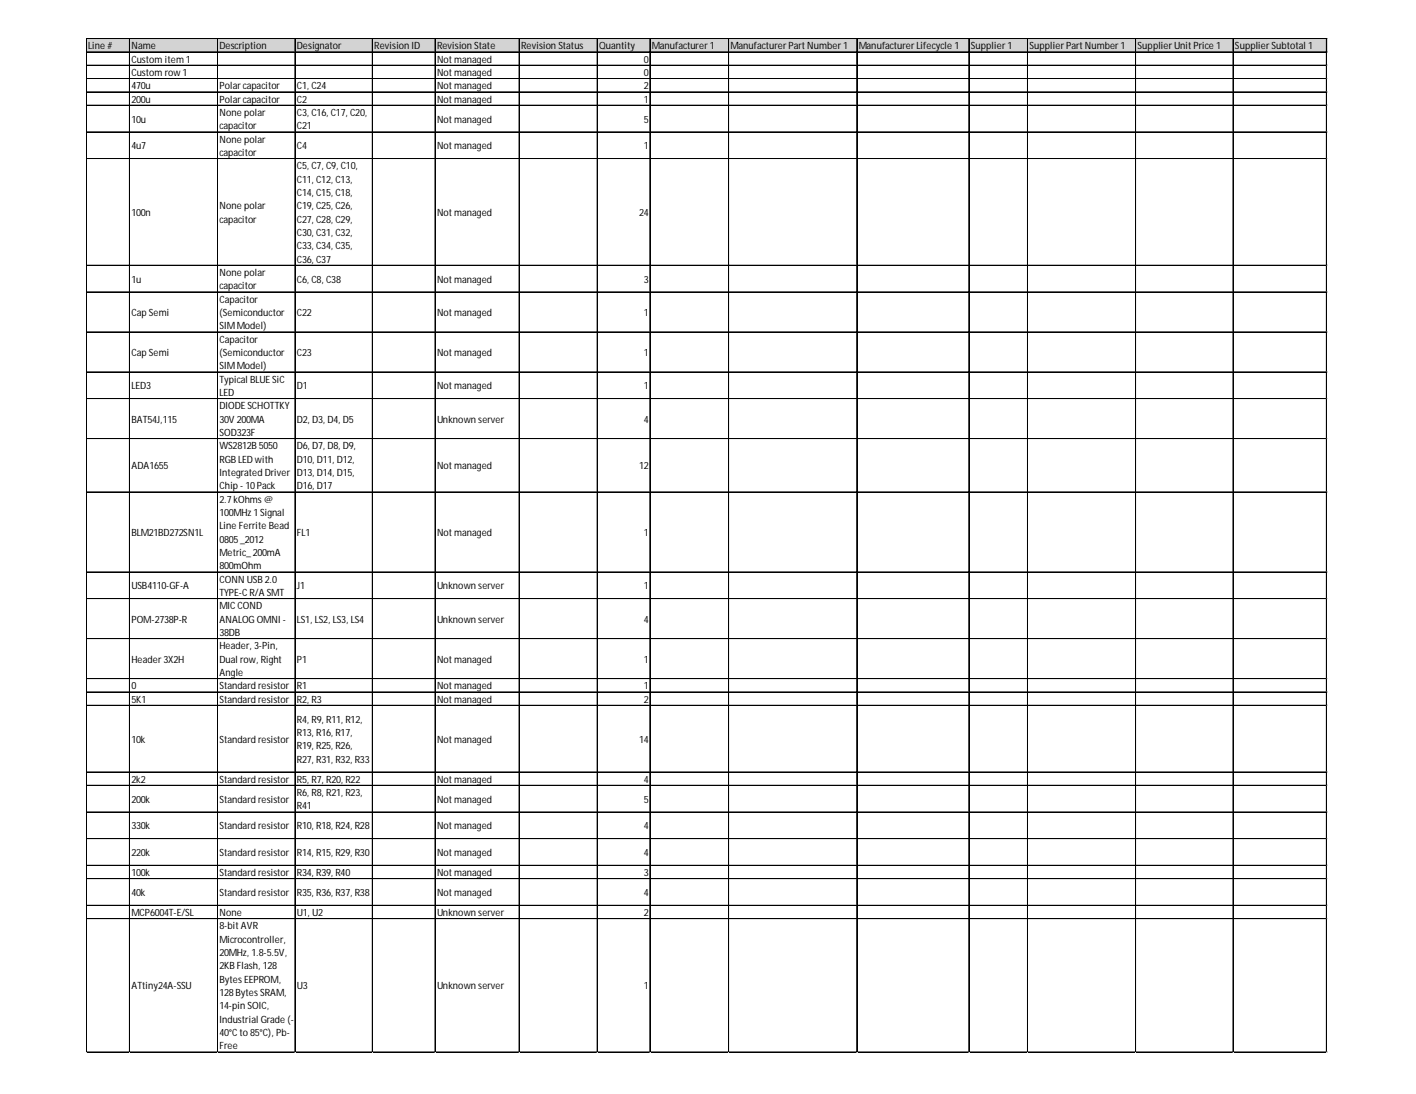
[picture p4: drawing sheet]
<svg xmlns="http://www.w3.org/2000/svg" width="279mm" height="216mm" viewBox="0 0 279 216" stroke-linecap="round" stroke-linejoin="round" font-family="sans-serif">
<defs><g id="words">
<g font-size="2">
<text x="17.4" y="9.7">Line #</text>
<text x="25.9" y="9.7">Name</text>
<text x="43.3" y="9.7">Description</text>
<text x="58.6" y="9.7">Designator</text>
<text x="73.9" y="9.7">Revision ID</text>
<text x="86.2" y="9.7">Revision State</text>
<text x="102.8" y="9.7">Revision Status</text>
<text x="118.2" y="9.7">Quantity</text>
<text x="128.6" y="9.7">Manufacturer 1</text>
<text x="144.2" y="9.7">Manufacturer Part Number 1</text>
<text x="169.4" y="9.7">Manufacturer Lifecycle 1</text>
<text x="191.5" y="9.7">Supplier 1</text>
<text x="203.1" y="9.7">Supplier Part Number 1</text>
<text x="224.5" y="9.7">Supplier Unit Price 1</text>
<text x="243.7" y="9.7">Supplier Subtotal 1</text>
<text x="25.9" y="12.4">Custom item 1</text>
<text x="25.9" y="15">Custom row 1</text>
<text x="25.9" y="17.6">470u</text>
<text x="43.3" y="17.6">Polar capacitor</text>
<text x="58.6" y="17.6">C1, C24</text>
<text x="86.2" y="12.4">Not managed</text>
<text x="86.2" y="15">Not managed</text>
<text x="86.2" y="17.6">Not managed</text>
<text x="127" y="12.4">0</text>
<text x="127" y="15">0</text>
<text x="127" y="17.6">2</text>
<text x="25.9" y="20.3">200u</text>
<text x="43.3" y="20.3">Polar capacitor</text>
<text x="43.3" y="22.9">None polar</text>
<text x="58.6" y="20.3">C2</text>
<text x="58.6" y="22.9">C3, C16, C17, C20,</text>
<text x="86.2" y="20.3">Not managed</text>
<text x="127" y="20.3">1</text>
<text x="25.9" y="24.2">10u</text>
<text x="25.9" y="29.5">4u7</text>
<text x="43.3" y="25.5">capacitor</text>
<text x="43.3" y="28.2">None polar</text>
<text x="58.6" y="25.5">C21</text>
<text x="58.6" y="29.5">C4</text>
<text x="86.2" y="24.2">Not managed</text>
<text x="86.2" y="29.5">Not managed</text>
<text x="127" y="24.2">5</text>
<text x="127" y="29.5">1</text>
<text x="43.3" y="30.8">capacitor</text>
<text x="58.6" y="33.4">C5, C7, C9, C10,</text>
<text x="43.3" y="41.3">None polar</text>
<text x="58.6" y="36.1">C11, C12, C13,</text>
<text x="58.6" y="38.7">C14, C15, C18,</text>
<text x="58.6" y="41.3">C19, C25, C26,</text>
<text x="25.9" y="42.6">100n</text>
<text x="43.3" y="44">capacitor</text>
<text x="58.6" y="44">C27, C28, C29,</text>
<text x="58.6" y="46.6">C30, C31, C32,</text>
<text x="86.2" y="42.6">Not managed</text>
<text x="126.1" y="42.6">24</text>
<text x="58.6" y="49.2">C33, C34, C35,</text>
<text x="58.6" y="51.8">C36, C37</text>
<text x="25.9" y="55.8">1u</text>
<text x="43.3" y="54.5">None polar</text>
<text x="43.3" y="57.1">capacitor</text>
<text x="43.3" y="59.7">Capacitor</text>
<text x="58.6" y="55.8">C6, C8, C38</text>
<text x="86.2" y="55.8">Not managed</text>
<text x="127" y="55.8">3</text>
<text x="25.9" y="62.4">Cap Semi</text>
<text x="43.3" y="62.4">(Semiconductor</text>
<text x="43.3" y="65">SIMModel)</text>
<text x="58.6" y="62.4">C22</text>
<text x="86.2" y="62.4">Not managed</text>
<text x="127" y="62.4">1</text>
<text x="25.9" y="70.3">Cap Semi</text>
<text x="43.3" y="67.6">Capacitor</text>
<text x="43.3" y="70.3">(Semiconductor</text>
<text x="58.6" y="70.3">C23</text>
<text x="86.2" y="70.3">Not managed</text>
<text x="127" y="70.3">1</text>
<text x="25.9" y="76.8">LED3</text>
<text x="43.3" y="72.9">SIMModel)</text>
<text x="43.3" y="75.5">Typical BLUE SiC</text>
<text x="58.6" y="76.8">D1</text>
<text x="86.2" y="76.8">Not managed</text>
<text x="127" y="76.8">1</text>
<text x="25.9" y="83.4">BAT54J,115</text>
<text x="43.3" y="78.2">LED</text>
<text x="43.3" y="80.8">DIODE SCHOTTKY</text>
<text x="43.3" y="83.4">30V 200MA</text>
<text x="58.6" y="83.4">D2, D3, D4, D5</text>
<text x="86.2" y="83.4">Unknown server</text>
<text x="127" y="83.4">4</text>
<text x="43.3" y="86.1">SOD323F</text>
<text x="43.3" y="88.7">WS2812B 5050</text>
<text x="58.6" y="88.7">D6, D7, D8, D9,</text>
<text x="25.9" y="92.6">ADA1655</text>
<text x="43.3" y="91.3">RGB LED with</text>
<text x="43.3" y="94">Integrated Driver</text>
<text x="58.6" y="91.3">D10, D11, D12,</text>
<text x="58.6" y="94">D13, D14, D15,</text>
<text x="86.2" y="92.6">Not managed</text>
<text x="126.1" y="92.6">12</text>
<text x="43.3" y="96.6">Chip - 10Pack</text>
<text x="43.3" y="99.2">2.7kOhms @</text>
<text x="43.3" y="101.9">100MHz 1Signal</text>
<text x="58.6" y="96.6">D16, D17</text>
<text x="25.9" y="105.8">BLM21BD272SN1L</text>
<text x="43.3" y="104.5">Line Ferrite Bead</text>
<text x="43.3" y="107.1">0805_2012</text>
<text x="58.6" y="105.8">FL1</text>
<text x="86.2" y="105.8">Not managed</text>
<text x="127" y="105.8">1</text>
<text x="43.3" y="109.7">Metric_200mA</text>
<text x="43.3" y="112.4">800mOhm</text>
<text x="25.9" y="116.3">USB4110-GF-A</text>
<text x="43.3" y="115">CONN USB 2.0</text>
<text x="43.3" y="117.6">TYPE-C R/A SMT</text>
<text x="58.6" y="116.3">J1</text>
<text x="86.2" y="116.3">Unknown server</text>
<text x="127" y="116.3">1</text>
<text x="25.9" y="122.9">POM-2738P-R</text>
<text x="43.3" y="120.3">MIC COND</text>
<text x="43.3" y="122.9">ANALOG OMNI -</text>
<text x="43.3" y="125.5">38DB</text>
<text x="58.6" y="122.9">LS1, LS2, LS3, LS4</text>
<text x="86.2" y="122.9">Unknown server</text>
<text x="127" y="122.9">4</text>
<text x="25.9" y="130.8">Header 3X2H</text>
<text x="43.3" y="128.2">Header, 3-Pin,</text>
<text x="43.3" y="130.8">Dual row, Right</text>
<text x="58.6" y="130.8">P1</text>
<text x="86.2" y="130.8">Not managed</text>
<text x="127" y="130.8">1</text>
<text x="25.9" y="136.1">0</text>
<text x="43.3" y="133.4">Angle</text>
<text x="43.3" y="136.1">Standard resistor</text>
<text x="58.6" y="136.1">R1</text>
<text x="86.2" y="136.1">Not managed</text>
<text x="127" y="136.1">1</text>
<text x="25.9" y="138.7">5K1</text>
<text x="43.3" y="138.7">Standard resistor</text>
<text x="58.6" y="138.7">R2, R3</text>
<text x="58.6" y="142.6">R4, R9, R11, R12,</text>
<text x="86.2" y="138.7">Not managed</text>
<text x="127" y="138.7">2</text>
<text x="25.9" y="146.6">10k</text>
<text x="43.3" y="146.6">Standard resistor</text>
<text x="58.6" y="145.3">R13, R16, R17,</text>
<text x="58.6" y="147.9">R19, R25, R26,</text>
<text x="86.2" y="146.6">Not managed</text>
<text x="126.1" y="146.6">14</text>
<text x="25.9" y="154.5">2k2</text>
<text x="43.3" y="154.5">Standard resistor</text>
<text x="58.6" y="150.5">R27, R31, R32, R33</text>
<text x="58.6" y="154.5">R5, R7, R20, R22</text>
<text x="86.2" y="154.5">Not managed</text>
<text x="127" y="154.5">4</text>
<text x="25.9" y="158.4">200k</text>
<text x="43.3" y="158.4">Standard resistor</text>
<text x="58.6" y="157.1">R6, R8, R21, R23,</text>
<text x="58.6" y="159.7">R41</text>
<text x="86.2" y="158.4">Not managed</text>
<text x="127" y="158.4">5</text>
<text x="25.9" y="163.7">330k</text>
<text x="43.3" y="163.7">Standard resistor</text>
<text x="58.6" y="163.7">R10, R18, R24, R28</text>
<text x="86.2" y="163.7">Not managed</text>
<text x="127" y="163.7">4</text>
<text x="25.9" y="169">220k</text>
<text x="25.9" y="172.9">100k</text>
<text x="43.3" y="169">Standard resistor</text>
<text x="43.3" y="172.9">Standard resistor</text>
<text x="58.6" y="169">R14, R15, R29, R30</text>
<text x="58.6" y="172.9">R34, R39, R40</text>
<text x="86.2" y="169">Not managed</text>
<text x="86.2" y="172.9">Not managed</text>
<text x="127" y="169">4</text>
<text x="127" y="172.9">3</text>
<text x="25.9" y="176.9">40k</text>
<text x="43.3" y="176.9">Standard resistor</text>
<text x="58.6" y="176.9">R35, R36, R37, R38</text>
<text x="86.2" y="176.9">Not managed</text>
<text x="127" y="176.9">4</text>
<text x="25.9" y="180.8">MCP6004T-E/SL</text>
<text x="43.3" y="180.8">None</text>
<text x="43.3" y="183.4">8-bit AVR</text>
<text x="58.6" y="180.8">U1, U2</text>
<text x="86.2" y="180.8">Unknown server</text>
<text x="127" y="180.8">2</text>
<text x="43.3" y="186.1">Microcontroller,</text>
<text x="43.3" y="188.7">20MHz, 1.8-5.5V,</text>
<text x="43.3" y="191.3">2KB Flash, 128</text>
<text x="25.9" y="195.3">ATtiny24A-SSU</text>
<text x="43.3" y="194">Bytes EEPROM,</text>
<text x="43.3" y="196.6">128Bytes SRAM,</text>
<text x="58.6" y="195.3">U3</text>
<text x="86.2" y="195.3">Unknown server</text>
<text x="127" y="195.3">1</text>
<text x="43.3" y="199.2">14-pin SOIC,</text>
<text x="43.3" y="201.9">Industrial Grade (-</text>
<text x="43.3" y="204.5">40°C to 85°C), Pb-</text>
<text x="43.3" y="207.1">Free</text>
</g>
</g></defs>
<path d="M17.1 7.7h244.8v2.7h-244.8z" fill="#d3d3d3"/>
<g fill="none" stroke="#000" stroke-width=".2">
<path d="M17 7.6v200.1M17.1 7.6h244.7M17.1 7.7h244.7M17.1 10.2h244.7M17.1 10.3h244.7M17.1 12.9h244.7M17.1 15.5h244.7M17.1 15.6h244.7M17.1 18.1h244.7M17.1 18.2h244.7M25.5 7.7v200M25.6 7.7v200"/>
<path d="M42.9 7.7v200M43 7.7v200M58.2 7.7v200M58.3 7.7v200M73.5 7.7v200M85.8 7.7v200M85.9 7.7v200M102.4 7.7v200M102.5 7.7v200M117.8 7.7v200M117.9 7.7v200M128.2 7.7v200"/>
<path d="M128.3 7.7v200M143.8 7.7v200M169 7.7v200M169.1 7.7v200M191.2 7.7v200M202.7 7.7v200M202.8 7.7v200M224.1 7.7v200M243.3 7.7v200M243.4 7.7v200M261.7 7.7v200M261.8 7.7v200"/>
<path d="M17.1 20.8h244.7M17.1 26h244.7M17.1 26.1h244.7M17.1 31.3h244.7M17.1 31.4h244.7M17.1 52.3h244.7M17.1 52.4h244.7M17.1 57.6h244.7M17.1 57.7h244.7M17.1 65.5h244.7M17.1 65.6h244.7M17.1 73.4h244.7"/>
<path d="M17.1 73.5h244.7M17.1 78.7h244.7M17.1 86.6h244.7M17.1 97.1h244.7M17.1 112.9h244.7M17.1 118.1h244.7M17.1 118.2h244.7M17.1 126h244.7M17.1 126.1h244.7M17.1 133.9h244.7M17.1 134h244.7M17.1 136.6h244.7"/>
<path d="M17.1 139.2h244.7M17.1 152.3h244.7M17.1 152.4h244.7M17.1 155h244.7M17.1 160.2h244.7M17.1 160.3h244.7M17.1 165.5h244.7M17.1 165.6h244.7M17.1 170.8h244.7M17.1 173.4h244.7M17.1 173.5h244.7M17.1 178.7h244.7"/>
<path d="M17.1 181.3h244.7M17.1 181.4h244.7M17.1 207.6h244.7M17.1 207.7h244.7"/>
</g>
<path d="M17 207.7v.1" fill="none" stroke="#d4d4d4" stroke-width=".2"/>
<path d="M17 207.7l.1 .1z" fill="#d4d4d4"/>
<path d="M25.5 207.7v.1" fill="none" stroke="#d4d4d4" stroke-width=".2"/>
<path d="M25.5 207.7l.2 .1z" fill="#d4d4d4"/>
<path d="M42.9 207.7v.1" fill="none" stroke="#d4d4d4" stroke-width=".2"/>
<path d="M42.9 207.7l.1 .1z" fill="#d4d4d4"/>
<path d="M58.2 207.7v.1" fill="none" stroke="#d4d4d4" stroke-width=".2"/>
<path d="M58.2 207.7l.1 .1z" fill="#d4d4d4"/>
<path d="M73.5 207.7v.1" fill="none" stroke="#d4d4d4" stroke-width=".2"/>
<path d="M73.5 207.7l.1 .1z" fill="#d4d4d4"/>
<path d="M85.8 207.7v.1" fill="none" stroke="#d4d4d4" stroke-width=".2"/>
<path d="M85.8 207.7l.2 .1z" fill="#d4d4d4"/>
<path d="M102.4 207.7v.1" fill="none" stroke="#d4d4d4" stroke-width=".2"/>
<path d="M102.4 207.7l.2 .1z" fill="#d4d4d4"/>
<path d="M117.8 207.7v.1" fill="none" stroke="#d4d4d4" stroke-width=".2"/>
<path d="M117.8 207.7l.2 .1z" fill="#d4d4d4"/>
<path d="M128.2 207.7v.1" fill="none" stroke="#d4d4d4" stroke-width=".2"/>
<path d="M128.2 207.7l.2 .1z" fill="#d4d4d4"/>
<path d="M143.8 207.7v.1" fill="none" stroke="#d4d4d4" stroke-width=".2"/>
<path d="M143.8 207.7l.1 .1z" fill="#d4d4d4"/>
<path d="M169 207.7v.1" fill="none" stroke="#d4d4d4" stroke-width=".2"/>
<path d="M169 207.7l.2 .1z" fill="#d4d4d4"/>
<path d="M191.2 207.7v.1" fill="none" stroke="#d4d4d4" stroke-width=".2"/>
<path d="M191.2 207.7l.1 .1z" fill="#d4d4d4"/>
<path d="M202.7 207.7v.1" fill="none" stroke="#d4d4d4" stroke-width=".2"/>
<path d="M202.7 207.7l.2 .1z" fill="#d4d4d4"/>
<path d="M224.1 207.7v.1" fill="none" stroke="#d4d4d4" stroke-width=".2"/>
<path d="M224.1 207.7l.1 .1z" fill="#d4d4d4"/>
<path d="M243.3 207.7v.1" fill="none" stroke="#d4d4d4" stroke-width=".2"/>
<path d="M243.3 207.7l.1 .1z" fill="#d4d4d4"/>
<path d="M261.7 207.7v.1" fill="none" stroke="#d4d4d4" stroke-width=".2"/>
<path d="M261.7 207.7l.1 .1z" fill="#d4d4d4"/>
<path d="M261.8 12.9h.1" fill="none" stroke="#d4d4d4" stroke-width=".2"/>
<path d="M261.8 12.9l.1 .1z" fill="#d4d4d4"/>
<path d="M261.8 15.5h.1" fill="none" stroke="#d4d4d4" stroke-width=".2"/>
<path d="M261.8 15.5l.1 .1z" fill="#d4d4d4"/>
<path d="M261.8 18.1h.1" fill="none" stroke="#d4d4d4" stroke-width=".2"/>
<path d="M261.8 18.1l.1 .2z" fill="#d4d4d4"/>
<path d="M261.8 20.8h.1" fill="none" stroke="#d4d4d4" stroke-width=".2"/>
<path d="M261.8 20.8l.1 .1z" fill="#d4d4d4"/>
<path d="M261.8 26h.1" fill="none" stroke="#d4d4d4" stroke-width=".2"/>
<path d="M261.8 26l.1 .2z" fill="#d4d4d4"/>
<path d="M261.8 31.3h.1" fill="none" stroke="#d4d4d4" stroke-width=".2"/>
<path d="M261.8 31.3l.1 .1z" fill="#d4d4d4"/>
<path d="M261.8 52.3h.1" fill="none" stroke="#d4d4d4" stroke-width=".2"/>
<path d="M261.8 52.3l.1 .2z" fill="#d4d4d4"/>
<path d="M261.8 57.6h.1" fill="none" stroke="#d4d4d4" stroke-width=".2"/>
<path d="M261.8 57.6l.1 .1z" fill="#d4d4d4"/>
<path d="M261.8 65.5h.1" fill="none" stroke="#d4d4d4" stroke-width=".2"/>
<path d="M261.8 65.5l.1 .1z" fill="#d4d4d4"/>
<path d="M261.8 73.4h.1" fill="none" stroke="#d4d4d4" stroke-width=".2"/>
<path d="M261.8 73.4l.1 .1z" fill="#d4d4d4"/>
<path d="M261.8 78.7h.1" fill="none" stroke="#d4d4d4" stroke-width=".2"/>
<path d="M261.8 78.7l.1 .1z" fill="#d4d4d4"/>
<path d="M261.8 86.6h.1" fill="none" stroke="#d4d4d4" stroke-width=".2"/>
<path d="M261.8 86.6l.1 .1z" fill="#d4d4d4"/>
<path d="M261.8 97.1h.1" fill="none" stroke="#d4d4d4" stroke-width=".2"/>
<path d="M261.8 97.1l.1 .1z" fill="#d4d4d4"/>
<path d="M261.8 112.9h.1" fill="none" stroke="#d4d4d4" stroke-width=".2"/>
<path d="M261.8 112.9l.1 .1z" fill="#d4d4d4"/>
<path d="M261.8 118.1h.1" fill="none" stroke="#d4d4d4" stroke-width=".2"/>
<path d="M261.8 118.1l.1 .2z" fill="#d4d4d4"/>
<path d="M261.8 126h.1" fill="none" stroke="#d4d4d4" stroke-width=".2"/>
<path d="M261.8 126l.1 .2z" fill="#d4d4d4"/>
<path d="M261.8 133.9h.1" fill="none" stroke="#d4d4d4" stroke-width=".2"/>
<path d="M261.8 133.9l.1 .2z" fill="#d4d4d4"/>
<path d="M261.8 136.6h.1" fill="none" stroke="#d4d4d4" stroke-width=".2"/>
<path d="M261.8 136.6l.1 .1z" fill="#d4d4d4"/>
<path d="M261.8 139.2h.1" fill="none" stroke="#d4d4d4" stroke-width=".2"/>
<path d="M261.8 139.2l.1 .1z" fill="#d4d4d4"/>
<path d="M261.8 152.3h.1" fill="none" stroke="#d4d4d4" stroke-width=".2"/>
<path d="M261.8 152.3l.1 .2z" fill="#d4d4d4"/>
<path d="M261.8 155h.1" fill="none" stroke="#d4d4d4" stroke-width=".2"/>
<path d="M261.8 155l.1 .1z" fill="#d4d4d4"/>
<path d="M261.8 160.2h.1" fill="none" stroke="#d4d4d4" stroke-width=".2"/>
<path d="M261.8 160.2l.1 .2z" fill="#d4d4d4"/>
<path d="M261.8 165.5h.1" fill="none" stroke="#d4d4d4" stroke-width=".2"/>
<path d="M261.8 165.5l.1 .1z" fill="#d4d4d4"/>
<path d="M261.8 170.8h.1" fill="none" stroke="#d4d4d4" stroke-width=".2"/>
<path d="M261.8 170.8l.1 .1z" fill="#d4d4d4"/>
<path d="M261.8 173.4h.1" fill="none" stroke="#d4d4d4" stroke-width=".2"/>
<path d="M261.8 173.4l.1 .1z" fill="#d4d4d4"/>
<path d="M261.8 178.7h.1" fill="none" stroke="#d4d4d4" stroke-width=".2"/>
<path d="M261.8 178.7l.1 .1z" fill="#d4d4d4"/>
<path d="M261.8 181.3h.1" fill="none" stroke="#d4d4d4" stroke-width=".2"/>
<path d="M261.8 181.3l.1 .1z" fill="#d4d4d4"/>
<path d="M261.8 207.6h.1" fill="none" stroke="#d4d4d4" stroke-width=".2"/>
<path d="M261.8 207.6l.1 .1z" fill="#d4d4d4"/>
<use href="#words"/>
</svg>
